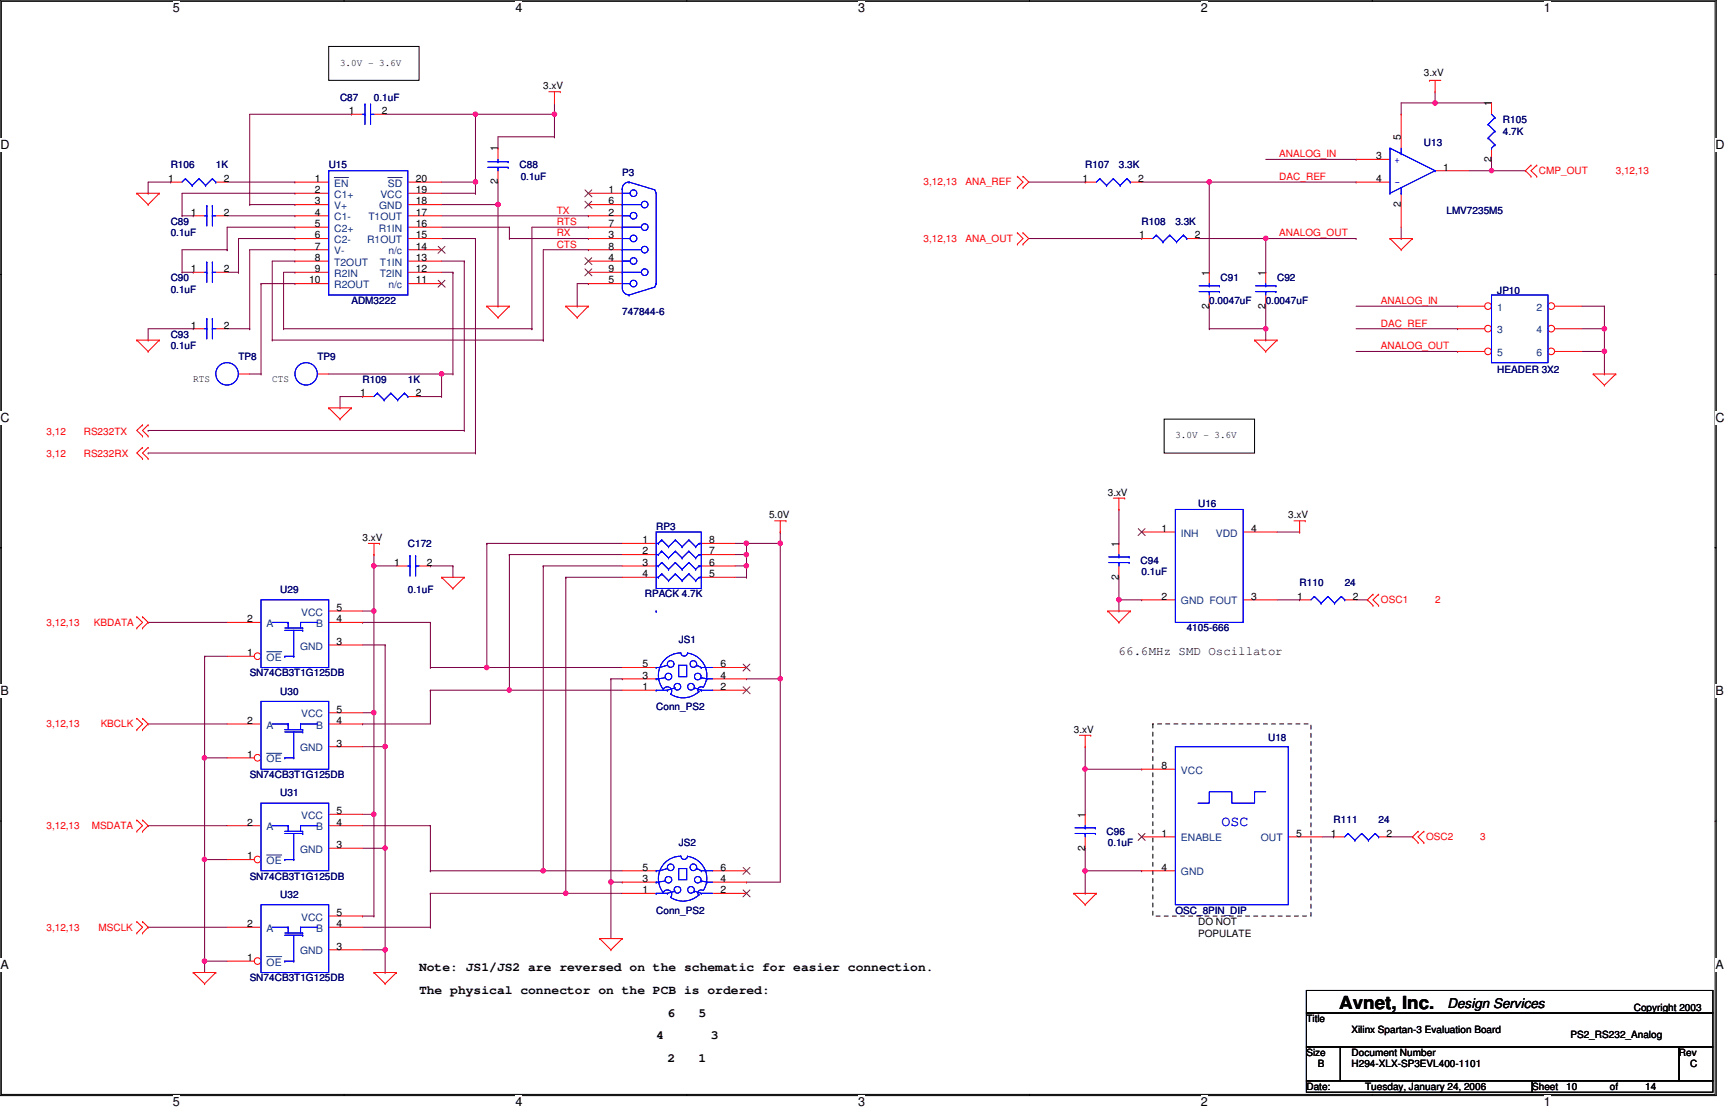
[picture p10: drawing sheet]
<svg xmlns="http://www.w3.org/2000/svg" width="432mm" height="279mm" viewBox="0 0 432 279" stroke-linecap="round" stroke-linejoin="round" font-family="sans-serif">
<defs><g id="words">
<text font-size="4.5" x="334.4" y="252.1">Avnet, Inc.</text>
<text font-size="3.6" fill="#00f" x="305.1" y="206.2">OSC</text>
<text font-size="3.3" x="361.5" y="251.7">Design Services</text>
<g font-size="3.1">
<text x="43.1" y="3">5</text>
<text x="128.7" y="3">4</text>
<text x="214.3" y="3">3</text>
<text x="299.9" y="3">2</text>
<text x="385.5" y="3">1</text>
<text x=".1" y="37.2">D</text>
<text x="428.4" y="37.2">D</text>
<text x=".1" y="105.4">C</text>
<text x="428.4" y="105.4">C</text>
<text x="279.4" y="163.5">66.6MHz SMD Oscillator</text>
<text x=".1" y="173.7">B</text>
<text x="428.4" y="173.7">B</text>
<text x=".1" y="241.9">A</text>
<text x="104.6" y="242.6">Note: JS1/JS2 are reversed on the schematic for easier connection.</text>
<text x="428.4" y="241.9">A</text>
<text x="104.6" y="248.2">The physical connector on the PCB is ordered:</text>
<text x="166.7" y="253.8">6</text>
<text x="174.5" y="253.8">5</text>
<text x="163.9" y="259.5">4</text>
<text x="177.5" y="259.5">3</text>
<text x="166.7" y="265.1">2</text>
<text x="174.5" y="265.1">1</text>
<text x="43.1" y="276.2">5</text>
<text x="128.7" y="276.2">4</text>
<text x="214.3" y="276.2">3</text>
<text x="299.9" y="276.2">2</text>
<text x="385.5" y="276.2">1</text>
</g>
<g font-size="2.5">
<text x="84.9" y="16.4">3.0V - 3.6V</text>
<text x="135.7" y="22.3">3.xV</text>
<text x="355.6" y="18.9">3.xV</text>
<text x="87.1" y="28.5">1</text>
<text x="95.4" y="28.5">2</text>
<text x="372.4" y="26.5" transform="rotate(-90 372.4 26.5)">1</text>
<text x="349.9" y="35" transform="rotate(-90 349.9 35)">5</text>
<text x="124.3" y="37.8" transform="rotate(-90 124.3 37.8)">1</text>
<text x="343.7" y="39.8">3</text>
<text x="372.4" y="40.4" transform="rotate(-90 372.4 40.4)">2</text>
<text x="42" y="45.4">1</text>
<text x="55.9" y="45.4">2</text>
<text x="78.7" y="45.4">1</text>
<text x="103.8" y="45.4">20</text>
<text x="124.3" y="46.1" transform="rotate(-90 124.3 46.1)">2</text>
<text x="270.4" y="45.4">1</text>
<text x="284.3" y="45.4">2</text>
<text x="343.7" y="45.4">4</text>
<text x="360.4" y="42.6">1</text>
<text x="47.7" y="53.8">1</text>
<text x="55.9" y="53.8">2</text>
<text x="78.7" y="48.2">2</text>
<text x="78.7" y="51.1">3</text>
<text x="78.7" y="53.8">4</text>
<text x="103.8" y="48.2">19</text>
<text x="103.8" y="51.1">18</text>
<text x="103.8" y="53.8">17</text>
<text x="152" y="53.8">2</text>
<text x="152" y="51.1">6</text>
<text x="152" y="48.2">1</text>
<text x="349.9" y="51.7" transform="rotate(-90 349.9 51.7)">2</text>
<text x="78.7" y="56.7">5</text>
<text x="78.7" y="59.5">6</text>
<text x="103.8" y="56.7">16</text>
<text x="103.8" y="59.5">15</text>
<text x="152" y="59.5">3</text>
<text x="152" y="56.7">7</text>
<text x="284.5" y="59.5">1</text>
<text x="298.4" y="59.5">2</text>
<text x="78.7" y="62.3">7</text>
<text x="78.7" y="65.2">8</text>
<text x="103.8" y="62.3">14</text>
<text x="103.8" y="65.2">13</text>
<text x="152" y="65.2">4</text>
<text x="152" y="62.3">8</text>
<text x="47.7" y="67.9">1</text>
<text x="55.9" y="67.9">2</text>
<text x="77.2" y="70.8">10</text>
<text x="78.7" y="67.9">9</text>
<text x="103.8" y="67.9">12</text>
<text x="103.8" y="70.8">11</text>
<text x="152" y="70.8">5</text>
<text x="152" y="67.9">9</text>
<text x="302" y="68.8" transform="rotate(-90 302 68.8)">1</text>
<text x="316.1" y="68.8" transform="rotate(-90 316.1 68.8)">1</text>
<text x="302" y="77.1" transform="rotate(-90 302 77.1)">2</text>
<text x="316.1" y="77.1" transform="rotate(-90 316.1 77.1)">2</text>
<text x="47.7" y="82">1</text>
<text x="55.9" y="82">2</text>
<text x="48.3" y="95.4">RTS</text>
<text x="68" y="95.4">CTS</text>
<text x="90" y="99">1</text>
<text x="103.8" y="99">2</text>
<text x="293.5" y="109.5">3.0V - 3.6V</text>
<text x="276.6" y="123.8">3.xV</text>
<text x="192.1" y="129.5">5.0V</text>
<text x="321.7" y="129.5">3.xV</text>
<text x="90.6" y="135.1">3.xV</text>
<text x="160.4" y="135.6">1</text>
<text x="177.1" y="135.6">8</text>
<text x="279.4" y="136.5" transform="rotate(-90 279.4 136.5)">1</text>
<text x="290.1" y="132.8">1</text>
<text x="312.5" y="132.8">4</text>
<text x="98.4" y="141.3">1</text>
<text x="106.6" y="141.3">2</text>
<text x="160.4" y="138.4">2</text>
<text x="160.4" y="141.3">3</text>
<text x="177.1" y="138.4">7</text>
<text x="177.1" y="141.3">6</text>
<text x="160.4" y="144.1">4</text>
<text x="177.1" y="144.1">5</text>
<text x="279.4" y="144.7" transform="rotate(-90 279.4 144.7)">2</text>
<text x="290.1" y="149.7">2</text>
<text x="312.5" y="149.7">3</text>
<text x="324" y="149.7">1</text>
<text x="337.8" y="149.7">2</text>
<text x="61.8" y="155.4">2</text>
<text x="84.1" y="155.4">4</text>
<text x="84.1" y="152.5">5</text>
<text x="84.1" y="161">3</text>
<text x="61.8" y="163.8">1</text>
<text x="160.4" y="166.6">5</text>
<text x="180" y="166.6">6</text>
<text x="160.4" y="172.3">1</text>
<text x="160.4" y="169.5">3</text>
<text x="180" y="169.5">4</text>
<text x="180" y="172.3">2</text>
<text x="84.1" y="177.9">5</text>
<text x="61.8" y="180.7">2</text>
<text x="84.1" y="180.7">4</text>
<text x="268.2" y="183">3.xV</text>
<text x="61.8" y="189.2">1</text>
<text x="84.1" y="186.4">3</text>
<text x="290.1" y="192">8</text>
<text x="84.1" y="203.3">5</text>
<text x="61.8" y="206.1">2</text>
<text x="84.1" y="206.1">4</text>
<text x="271" y="204.2" transform="rotate(-90 271 204.2)">1</text>
<text x="290.1" y="208.9">1</text>
<text x="323.7" y="208.9">5</text>
<text x="332.4" y="208.9">1</text>
<text x="346.3" y="208.9">2</text>
<text x="61.8" y="214.6">1</text>
<text x="84.1" y="211.8">3</text>
<text x="271" y="212.4" transform="rotate(-90 271 212.4)">2</text>
<text x="160.4" y="220.2">3</text>
<text x="160.4" y="217.4">5</text>
<text x="180" y="217.4">6</text>
<text x="180" y="220.2">4</text>
<text x="290.1" y="217.4">4</text>
<text x="160.4" y="223">1</text>
<text x="180" y="223">2</text>
<text x="61.8" y="231.5">2</text>
<text x="84.1" y="231.5">4</text>
<text x="84.1" y="228.7">5</text>
<text x="299.2" y="231">DO NOT</text>
<text x="299.2" y="233.8">POPULATE</text>
<text x="61.8" y="239.9">1</text>
<text x="84.1" y="237.1">3</text>
<text x="326.3" y="255.2">Title</text>
<text x="408" y="252.4">Copyright 2003</text>
<text x="326.3" y="263.7">Size</text>
<text x="337.5" y="263.7">Document Number</text>
<text x="337.5" y="258">Xilinx Spartan-3 Evaluation Board</text>
<text x="392.2" y="259.2">PS2_RS232_Analog</text>
<text x="419.3" y="263.7">Rev</text>
<text x="329.1" y="266.5">B</text>
<text x="337.5" y="266.5">H294-XLX-SP3EVL400-1101</text>
<text x="422.1" y="266.5">C</text>
<text x="326.3" y="272.1">Date:</text>
<text x="340.9" y="272.1">Tuesday, January 24, 2006</text>
<text x="382.7" y="272.1">Sheet</text>
<text x="391.1" y="272.1">10</text>
<text x="402" y="272.1">of</text>
<text x="410.8" y="272.1">14</text>
</g>
<g font-size="2.5" fill="#000080">
<text x="84.9" y="25.1">C87</text>
<text x="93.4" y="25.1">0.1uF</text>
<text x="375.3" y="30.8">R105</text>
<text x="375.3" y="33.6">4.7K</text>
<text x="355.6" y="36.4">U13</text>
<text x="42.6" y="42">R106</text>
<text x="53.9" y="42">1K</text>
<text x="82.1" y="42">U15</text>
<text x="129.8" y="42">C88</text>
<text x="130" y="44.9">0.1uF</text>
<text x="155.4" y="44">P3</text>
<text x="271" y="42">R107</text>
<text x="279.4" y="42">3.3K</text>
<text x="361.2" y="53.3">LMV7235M5</text>
<text x="42.6" y="56.1">C89</text>
<text x="42.6" y="59">0.1uF</text>
<text x="285.1" y="56.1">R108</text>
<text x="293.5" y="56.1">3.3K</text>
<text x="42.6" y="70.2">C90</text>
<text x="304.8" y="70.2">C91</text>
<text x="318.9" y="70.2">C92</text>
<text x="42.6" y="73.1">0.1uF</text>
<text x="87.8" y="75.9">ADM3222</text>
<text x="302" y="75.9">0.0047uF</text>
<text x="316.1" y="75.9">0.0047uF</text>
<text x="373.9" y="73.4">JP10</text>
<text x="155.4" y="78.7">747844-6</text>
<text x="42.6" y="84.3">C93</text>
<text x="42.6" y="87.2">0.1uF</text>
<text x="59.6" y="90">TP8</text>
<text x="79.3" y="90">TP9</text>
<text x="90.6" y="95.6">R109</text>
<text x="101.9" y="95.6">1K</text>
<text x="373.9" y="93.1">HEADER 3X2</text>
<text x="299.2" y="126.6">U16</text>
<text x="101.9" y="136.5">C172</text>
<text x="163.9" y="132.3">RP3</text>
<text x="284.8" y="140.7">C94</text>
<text x="285.1" y="143.6">0.1uF</text>
<text x="70" y="148.1">U29</text>
<text x="101.9" y="148.1">0.1uF</text>
<text x="161" y="149.2">RPACK 4.7K</text>
<text x="324.6" y="146.4">R110</text>
<text x="335.8" y="146.4">24</text>
<text x="169.5" y="160.5">JS1</text>
<text x="296.4" y="157.6">4105-666</text>
<text x="62.4" y="168.9">SN74CB3T1G125DB</text>
<text x="70" y="173.4">U30</text>
<text x="163.9" y="177.4">Conn_PS2</text>
<text x="316.7" y="185">U18</text>
<text x="62.4" y="194.3">SN74CB3T1G125DB</text>
<text x="70" y="198.8">U31</text>
<text x="276.4" y="208.4">C96</text>
<text x="333" y="205.6">R111</text>
<text x="344.3" y="205.6">24</text>
<text x="169.5" y="211.2">JS2</text>
<text x="276.6" y="211.2">0.1uF</text>
<text x="62.4" y="219.7">SN74CB3T1G125DB</text>
<text x="70" y="224.2">U32</text>
<text x="163.9" y="228.1">Conn_PS2</text>
<text x="293.5" y="228.1">OSC_8PIN_DIP</text>
<text x="62.4" y="245.1">SN74CB3T1G125DB</text>
</g>
<g font-size="2.5" fill="#f00">
<text x="319.5" y="39.2">ANALOG_IN</text>
<text x="230.7" y="46.3">3,12,13</text>
<text x="241.1" y="46.3">ANA_REF</text>
<text x="319.5" y="44.9">DAC_REF</text>
<text x="384.3" y="43.5">CMP_OUT</text>
<text x="403.5" y="43.5">3,12,13</text>
<text x="139" y="53.3">TX</text>
<text x="139" y="59">RX</text>
<text x="139" y="56.2">RTS</text>
<text x="319.5" y="59">ANALOG_OUT</text>
<text x="139" y="61.8">CTS</text>
<text x="230.7" y="60.4">3,12,13</text>
<text x="241.1" y="60.4">ANA_OUT</text>
<text x="344.8" y="75.9">ANALOG_IN</text>
<text x="344.8" y="81.5">DAC_REF</text>
<text x="344.8" y="87.2">ANALOG_OUT</text>
<text x="11.6" y="108.6">3,12</text>
<text x="20.9" y="108.6">RS232TX</text>
<text x="11.6" y="114.2">3,12</text>
<text x="20.9" y="114.2">RS232RX</text>
<text x="344.9" y="150.6">OSC1</text>
<text x="358.4" y="150.6">2</text>
<text x="11.6" y="156.3">3,12,13</text>
<text x="23.5" y="156.3">KBDATA</text>
<text x="11.6" y="181.6">3,12,13</text>
<text x="25.1" y="181.6">KBCLK</text>
<text x="11.6" y="207">3,12,13</text>
<text x="22.9" y="207">MSDATA</text>
<text x="356.2" y="209.8">OSC2</text>
<text x="369.7" y="209.8">3</text>
<text x="11.6" y="232.4">3,12,13</text>
<text x="24.6" y="232.4">MSCLK</text>
</g>
<g font-size="2.5" fill="#00f">
<text x="348.2" y="40.7">+</text>
<text x="348.2" y="46.3">-</text>
</g>
<g font-size="2.5" fill="#004080">
<text x="83.5" y="46.6">EN</text>
<text x="96.9" y="46.6">SD</text>
<text x="83.5" y="49.4">C1+</text>
<text x="83.5" y="52.2">V+</text>
<text x="94.7" y="52.2">GND</text>
<text x="95" y="49.4">VCC</text>
<text x="83.5" y="55">C1-</text>
<text x="83.5" y="57.9">C2+</text>
<text x="92" y="55">T1OUT</text>
<text x="94.6" y="57.9">R1IN</text>
<text x="83.5" y="60.7">C2-</text>
<text x="83.5" y="63.5">V-</text>
<text x="91.7" y="60.7">R1OUT</text>
<text x="97" y="63.5">n/c</text>
<text x="83.5" y="66.3">T2OUT</text>
<text x="83.5" y="69.1">R2IN</text>
<text x="83.5" y="72">R2OUT</text>
<text x="94.9" y="66.3">T1IN</text>
<text x="94.9" y="69.1">T2IN</text>
<text x="97" y="72">n/c</text>
<text x="373.9" y="77.6">1</text>
<text x="383.8" y="77.6">2</text>
<text x="373.9" y="83.2">3</text>
<text x="383.8" y="83.2">4</text>
<text x="373.9" y="88.9">5</text>
<text x="383.8" y="88.9">6</text>
<text x="294.9" y="134">INH</text>
<text x="303.6" y="134">VDD</text>
<text x="75.2" y="153.7">VCC</text>
<text x="294.9" y="150.9">GND FOUT</text>
<text x="66.6" y="156.5">A</text>
<text x="79" y="156.5">B</text>
<text x="66.6" y="165">OE</text>
<text x="74.9" y="162.2">GND</text>
<text x="75.2" y="179.1">VCC</text>
<text x="66.6" y="181.9">A</text>
<text x="79" y="181.9">B</text>
<text x="66.6" y="190.4">OE</text>
<text x="74.9" y="187.6">GND</text>
<text x="294.9" y="193.2">VCC</text>
<text x="66.6" y="207.3">A</text>
<text x="75.2" y="204.5">VCC</text>
<text x="79" y="207.3">B</text>
<text x="66.6" y="215.8">OE</text>
<text x="74.9" y="212.9">GND</text>
<text x="294.9" y="210.1">ENABLE</text>
<text x="314.9" y="210.1">OUT</text>
<text x="294.9" y="218.6">GND</text>
<text x="66.6" y="232.7">A</text>
<text x="75.2" y="229.9">VCC</text>
<text x="79" y="232.7">B</text>
<text x="74.9" y="238.3">GND</text>
<text x="66.6" y="241.1">OE</text>
</g>
</g></defs>
<path d="M0 0h428.6v273.6h-428.6zM.3 .3h428v273h-428z" fill="none" stroke="#000" stroke-width=".25"/>
<g fill="#fff">
<path d="M43.1 .2h1.8v3.5h-1.8z"/>
<path d="M43.1 273.4h1.8v3.5h-1.8z"/>
</g>
<path d="M85.9 0v.3M85.9 273.3v.3" fill="none" stroke="#000" stroke-width=".25"/>
<g fill="#fff">
<path d="M128.7 .2h1.8v3.5h-1.8z"/>
<path d="M128.7 273.4h1.8v3.5h-1.8z"/>
</g>
<path d="M171.5 0v.3M171.5 273.3v.3" fill="none" stroke="#000" stroke-width=".25"/>
<g fill="#fff">
<path d="M214.3 .2h1.8v3.5h-1.8z"/>
<path d="M214.3 273.4h1.8v3.5h-1.8z"/>
</g>
<path d="M257.1 0v.3M257.1 273.3v.3" fill="none" stroke="#000" stroke-width=".25"/>
<g fill="#fff">
<path d="M299.9 .2h1.8v3.5h-1.8z"/>
<path d="M299.9 273.4h1.8v3.5h-1.8z"/>
</g>
<path d="M342.7 0v.3M342.7 273.3v.3" fill="none" stroke="#000" stroke-width=".25"/>
<g fill="#fff">
<path d="M385.5 .2h1.8v3.5h-1.8z"/>
<path d="M385.5 273.4h1.8v3.5h-1.8z"/>
<path d="M.1 34.4h2.3v3.5h-2.3z"/>
<path d="M428.4 34.4h2.3v3.5h-2.3z"/>
<path d="M.1 102.6h2.3v3.5h-2.3z"/>
<path d="M428.4 102.6h2.3v3.5h-2.3z"/>
</g>
<path d="M0 68.5h.3M428.3 68.5h.3" fill="none" stroke="#000" stroke-width=".25"/>
<g fill="#fff">
<path d="M.1 170.9h2.1v3.4h-2.1z"/>
<path d="M428.4 170.9h2.1v3.4h-2.1z"/>
</g>
<path d="M0 136.8h.3M.2 136.7l.1 .1zM428.3 136.8l.2-.1zM428.3 136.8h.3" fill="none" stroke="#000" stroke-width=".25"/>
<path d="M.2 136.7l.1 .1zM428.3 136.8l.2-.1z" fill="#000"/>
<g fill="#fff">
<path d="M.1 239.1h2.1v3.5h-2.1z"/>
<path d="M428.4 239.1h2.1v3.5h-2.1z"/>
</g>
<path d="M0 205h.3M428.3 205h.3" fill="none" stroke="#000" stroke-width=".25"/>
<path d="M256.9 45.5h14.1M256.9 59.6h28.2M271 45.5h.1M285.1 59.6h.1M299.2 59.6h39.5M302 45.5v22.5M316.1 59.6h.1M338.7 59.6h.1M302 68h.1M302 76.5v5.6M302 82.1h.1" fill="none" stroke="#800040" stroke-width=".25"/>
<circle cx="316.1" cy="59.5" r=".56" fill="#f0f"/>
<circle cx="316.1" cy="59.5" r=".56" fill="none" stroke="#f0f" stroke-width=".25"/>
<path d="M285.1 45.5h53.6M302 45.5h.1M316.1 59.6v8.4M338.7 45.5h.1M316.1 68h.1" fill="none" stroke="#800040" stroke-width=".25"/>
<circle cx="302" cy="45.4" r=".56" fill="#f0f"/>
<circle cx="302" cy="45.4" r=".56" fill="none" stroke="#f0f" stroke-width=".25"/>
<path d="M338.7 76.5h25.3M364 76.5h.1M395.1 76.5h5.6M400.7 76.5h.1M400.7 76.5v5.6M338.7 82.1h25.3M338.7 87.8h25.3M364 82.1h.1M364 87.8h.1M400.7 82.1h.1" fill="none" stroke="#800040" stroke-width=".25"/>
<circle cx="400.7" cy="82.1" r=".56" fill="#f0f"/>
<circle cx="400.7" cy="82.1" r=".56" fill="none" stroke="#f0f" stroke-width=".25"/>
<path d="M395.1 87.8h5.6M395.1 82.1h5.6M400.7 87.8h.1M400.7 82.1h.1M400.7 82.1v5.7" fill="none" stroke="#800040" stroke-width=".25"/>
<circle cx="400.7" cy="87.7" r=".56" fill="#f0f"/>
<circle cx="400.7" cy="87.7" r=".56" fill="none" stroke="#f0f" stroke-width=".25"/>
<path d="M316.1 39.8h22.6M338.7 39.8h.1M372.5 39.8v2.8M349.9 59.6h.1M349.9 56.7v2.9M372.5 42.6h.1" fill="none" stroke="#800040" stroke-width=".25"/>
<circle cx="372.5" cy="42.6" r=".55" fill="#f0f"/>
<circle cx="372.5" cy="42.6" r=".55" fill="none" stroke="#f0f" stroke-width=".25"/>
<path d="M349.9 28.5h.1M358.4 25.7h.1M358.4 22.9v2.8M358.4 25.7h-8.5v2.8" fill="none" stroke="#800040" stroke-width=".25"/>
<circle cx="358.4" cy="25.7" r=".56" fill="#f0f"/>
<circle cx="358.4" cy="25.7" r=".56" fill="none" stroke="#f0f" stroke-width=".25"/>
<g fill="none" stroke="#800040" stroke-width=".25">
<path d="M124.4 37h.1M138.5 34.2h.1M138.5 28.5h.1M138.5 34.2h-14.1v2.8M138.5 25.7v8.5M358.4 25.7h14.1M372.5 25.7h.1M45.5 48.3h28.2M56.7 56.7v5.7M59.6 59.6h14.1M73.7 59.6h.1M73.7 48.3h.1"/>
<path d="M110.3 59.6h8.4M110.3 53.9h36.6M110.3 56.7h16.9M110.3 45.5h8.4M118.7 59.6h.1M118.7 48.3h.1M118.7 45.5h.1M118.7 45.5v2.8M127.2 56.7h.1M127.2 59.6h19.7M146.9 53.9h.1M146.9 59.6h.1"/>
<path d="M366.9 42.6h14.1M372.5 42.6h.1M381 42.6h.1M45.5 68h.1M45.5 62.4v5.6M56.7 62.4h.1M65.2 70.8h.1M65.2 70.8v22.6M65.2 70.8h8.5M70.8 68v14.1M73.7 70.8h.1M62.4 93.4h2.8"/>
<path d="M65.2 93.4h.1M70.8 82.1h.1M70.8 82.1h62M132.8 82.1h.1M400.7 93.4h.1M400.7 87.8v5.6"/>
</g>
<circle cx="118.7" cy="45.4" r=".56" fill="#f0f"/>
<circle cx="118.7" cy="45.4" r=".56" fill="none" stroke="#f0f" stroke-width=".25"/>
<g fill="none" stroke="#800040" stroke-width=".25">
<path d="M87.8 28.5h.1M87.8 28.5h-25.4v22.6M118.7 28.5h19.8M138.5 28.5h.1M45.5 53.9h2.8M48.3 53.9h.1M56.7 53.9h17M62.4 51.1h.1M73.7 53.9h.1M110.3 48.3h8.4M118.7 48.3h.1M118.7 59.6v53.5"/>
<path d="M124.4 51.1v25.4M132.8 56.7v25.4M45.5 62.4h11.2M56.7 62.4h.1M56.7 68h2.9M59.6 68h.1M68 65.2v19.7M110.3 68h2.8M113.1 68h.1M124.4 76.5h.1M135.7 62.4h11.2M146.9 62.4h.1"/>
<path d="M37 82.1h11.3M48.3 82.1h.1M56.7 82.1h5.7M62.4 82.1h.1M68 84.9h.1M68 84.9h67.7M132.8 82.1h.1M135.7 84.9h.1M37 107.5h.1M37 107.5h79M118.7 113.1h.1"/>
</g>
<circle cx="138.5" cy="28.5" r=".55" fill="#f0f"/>
<circle cx="138.5" cy="28.5" r=".55" fill="none" stroke="#f0f" stroke-width=".25"/>
<path d="M96.2 28.5h22.5M118.7 28.5h.1M45.5 53.9h.1M45.5 48.3v5.6M62.4 62.4v19.7M135.7 62.4v22.5M62.4 82.1h.1M135.7 84.9h.1" fill="none" stroke="#800040" stroke-width=".25"/>
<circle cx="118.7" cy="28.5" r=".55" fill="#f0f"/>
<circle cx="118.7" cy="28.5" r=".55" fill="none" stroke="#f0f" stroke-width=".25"/>
<path d="M62.4 51.1h11.3M73.7 51.1h.1M68 65.2h5.7M70.8 68h2.9M73.7 65.2h.1M73.7 68h.1M82.1 93.4h28.2M110.3 93.4h.1M37 113.1h.1M37 113.1h81.7" fill="none" stroke="#800040" stroke-width=".25"/>
<circle cx="110.3" cy="93.3" r=".56" fill="#f0f"/>
<circle cx="110.3" cy="93.3" r=".56" fill="none" stroke="#f0f" stroke-width=".25"/>
<g fill="none" stroke="#800040" stroke-width=".25">
<path d="M118.7 28.5v17M37 45.5h5.6M42.6 45.5h.1M56.7 56.7h17M56.7 45.5h17M59.6 59.6v8.4M73.7 56.7h.1M73.7 45.5h.1M118.7 45.5h.1M127.2 59.6h.1M127.2 56.7v2.9M132.8 56.7h14.1"/>
<path d="M146.9 56.7h.1M45.5 68h2.8M48.3 68h.1M59.6 68h.1M62.4 62.4h11.3M73.7 62.4h.1M110.3 65.2h5.7M113.1 68h.1M113.1 68v25.4M116 65.2h.1M116 65.2v42.3M144.1 70.8h2.8"/>
<path d="M146.9 70.8h.1M116 107.5h.1M318.9 132.8h5.7M324.6 132.8h.1M279.4 152.6h.1M279.4 149.8v2.8M338.7 149.8h2.8M341.5 149.8h.1M285.1 192.1h.1M285.1 192.1h-14.1v11.2M271 203.3h.1M271 217.4h.1"/>
<path d="M271 211.8v5.6M347.1 209h5.7M352.8 209h.1"/>
</g>
<circle cx="271" cy="192" r=".56" fill="#f0f"/>
<circle cx="271" cy="192" r=".56" fill="none" stroke="#f0f" stroke-width=".25"/>
<g fill="none" stroke="#800040" stroke-width=".25">
<path d="M279.4 135.7h.1M279.4 127.2v8.5M318.9 149.8h5.7M324.6 149.8h.1M121.6 166.7h.1M121.6 166.7h33.8M152.6 169.5h2.8M155.4 169.5h.1M194.9 169.5h.1M194.9 169.5v50.8M271 192.1h.1M271 186.4v5.7"/>
<path d="M330.2 209h2.8M333 209h.1M51.1 240h.1M51.1 240v2.8M141.3 223.1h.1M141.3 223.1h14.1"/>
</g>
<circle cx="194.9" cy="169.5" r=".55" fill="#f0f"/>
<circle cx="194.9" cy="169.5" r=".55" fill="none" stroke="#f0f" stroke-width=".25"/>
<path d="M51.1 189.2h.1M51.1 189.2h5.6M152.6 220.3h.1M152.6 220.3v14.1" fill="none" stroke="#800040" stroke-width=".25"/>
<circle cx="152.6" cy="220.2" r=".56" fill="#f0f"/>
<circle cx="152.6" cy="220.2" r=".56" fill="none" stroke="#f0f" stroke-width=".25"/>
<path d="M127.2 172.3h.1M127.2 172.3h28.2M186.4 169.5h.1M186.4 169.5h8.5M51.1 240h.1M51.1 240h5.6M152.6 220.3h2.8M155.4 220.3h.1M186.4 220.3h.1M186.4 220.3h8.5" fill="none" stroke="#800040" stroke-width=".25"/>
<circle cx="51.1" cy="240" r=".55" fill="#f0f"/>
<circle cx="51.1" cy="240" r=".55" fill="none" stroke="#f0f" stroke-width=".25"/>
<g fill="none" stroke="#800040" stroke-width=".25">
<path d="M37 48.3h.1M37 45.5v2.8M37 84.9h.1M37 82.1v2.8M316.1 84.9h.1M316.1 82.1v2.8M37 155.4h.1M37 155.4h19.7M279.4 149.8h5.7M285.1 149.8h.1M51.1 163.9h.1M51.1 163.9v25.3"/>
<path d="M51.1 163.9h5.6M37 180.8h.1M37 180.8h19.7M51.1 214.6h.1M51.1 214.6h5.6M135.7 217.4h.1M135.7 217.4h19.7M271 217.4v5.7M271 223.1h.1"/>
</g>
<circle cx="279.4" cy="149.7" r=".56" fill="#f0f"/>
<circle cx="279.4" cy="149.7" r=".56" fill="none" stroke="#f0f" stroke-width=".25"/>
<path d="M110.3 51.1h14.1M124.4 51.1h.1" fill="none" stroke="#800040" stroke-width=".25"/>
<circle cx="124.4" cy="51" r=".56" fill="#f0f"/>
<circle cx="124.4" cy="51" r=".56" fill="none" stroke="#f0f" stroke-width=".25"/>
<path d="M144.1 76.5h.1M144.1 70.8v5.7M279.4 149.8h.1M279.4 144.1v5.7M271 217.4h14.1M285.1 217.4h.1" fill="none" stroke="#800040" stroke-width=".25"/>
<circle cx="271" cy="217.4" r=".56" fill="#f0f"/>
<circle cx="271" cy="217.4" r=".56" fill="none" stroke="#f0f" stroke-width=".25"/>
<path d="M124.4 51.1h.1M124.4 45.5v5.6M302 82.1h14.1M316.1 82.1h.1" fill="none" stroke="#800040" stroke-width=".25"/>
<circle cx="316.1" cy="82.1" r=".56" fill="#f0f"/>
<circle cx="316.1" cy="82.1" r=".56" fill="none" stroke="#f0f" stroke-width=".25"/>
<g fill="none" stroke="#800040" stroke-width=".25">
<path d="M316.1 76.5v5.6M90.6 99h.1M90.6 99h-5.7v2.9M104.6 99h5.7M110.3 99h.1M110.3 93.4h.1M110.3 93.4v5.6M110.3 93.4h2.8M113.1 93.4h.1M316.1 82.1h.1M84.9 101.9h.1M90.6 155.4h.1"/>
<path d="M90.6 155.4h16.9M107.5 155.4h.1M107.5 155.4v11.3M51.1 189.2h.1M51.1 189.2v25.4"/>
</g>
<circle cx="51" cy="189.2" r=".56" fill="#f0f"/>
<circle cx="51" cy="189.2" r=".56" fill="none" stroke="#f0f" stroke-width=".25"/>
<path d="M37 206.2h.1M37 206.2h19.7M51.1 214.6h.1M51.1 214.6v25.4M37 231.5h.1M37 231.5h19.7" fill="none" stroke="#800040" stroke-width=".25"/>
<circle cx="51" cy="214.6" r=".56" fill="#f0f"/>
<circle cx="51" cy="214.6" r=".56" fill="none" stroke="#f0f" stroke-width=".25"/>
<path d="M194.9 135.7h.1M194.9 135.7v33.8M107.5 172.3h.1M107.5 172.3v8.5h-16.9M152.6 169.5h.1M152.6 169.5v50.8M90.6 180.8h.1" fill="none" stroke="#800040" stroke-width=".25"/>
<circle cx="194.9" cy="135.6" r=".56" fill="#f0f"/>
<circle cx="194.9" cy="135.6" r=".56" fill="none" stroke="#f0f" stroke-width=".25"/>
<path d="M183.6 135.7h2.8M186.4 135.7h.1M183.6 144.1h2.8M186.4 144.1h.1M186.4 141.3h.1M186.4 141.3v2.8" fill="none" stroke="#800040" stroke-width=".25"/>
<circle cx="186.4" cy="141.3" r=".55" fill="#f0f"/>
<circle cx="186.4" cy="141.3" r=".55" fill="none" stroke="#f0f" stroke-width=".25"/>
<path d="M186.4 135.7h.1M186.4 135.7h8.5" fill="none" stroke="#800040" stroke-width=".25"/>
<circle cx="186.4" cy="135.6" r=".56" fill="#f0f"/>
<circle cx="186.4" cy="135.6" r=".56" fill="none" stroke="#f0f" stroke-width=".25"/>
<path d="M183.6 138.5h2.8M186.4 138.5h.1M186.4 138.5v2.8" fill="none" stroke="#800040" stroke-width=".25"/>
<circle cx="186.4" cy="138.5" r=".56" fill="#f0f"/>
<circle cx="186.4" cy="138.5" r=".56" fill="none" stroke="#f0f" stroke-width=".25"/>
<path d="M186.4 135.7h.1M186.4 135.7v2.8M194.9 132.8h.1M194.9 132.8v2.9M183.6 141.3h2.8M186.4 141.3h.1M90.6 161h5.6M96.2 161h.1M96.2 161v25.4M96.2 186.4h.1" fill="none" stroke="#800040" stroke-width=".25"/>
<circle cx="96.2" cy="186.4" r=".56" fill="#f0f"/>
<circle cx="96.2" cy="186.4" r=".56" fill="none" stroke="#f0f" stroke-width=".25"/>
<path d="M93.4 152.6h.1M93.4 152.6v25.4M90.6 178h2.8M93.4 178h.1M90.6 203.3h2.8M93.4 203.3h.1M93.4 203.3v25.4M90.6 228.7h.1M90.6 228.7h2.8M93.4 228.7h.1" fill="none" stroke="#800040" stroke-width=".25"/>
<circle cx="93.3" cy="177.9" r=".56" fill="#f0f"/>
<circle cx="93.3" cy="177.9" r=".56" fill="none" stroke="#f0f" stroke-width=".25"/>
<circle cx="93.3" cy="152.6" r=".56" fill="#f0f"/>
<circle cx="93.3" cy="152.6" r=".56" fill="none" stroke="#f0f" stroke-width=".25"/>
<g fill="none" stroke="#800040" stroke-width=".25">
<path d="M93.4 138.5h.1M93.4 138.5v2.8M121.6 135.7h.1M121.6 135.7h33.8M121.6 135.7v31M90.6 152.6h2.8M93.4 152.6h.1M90.6 206.2h16.9M107.5 206.2h.1M107.5 217.4h.1M107.5 206.2v11.2M90.6 231.5h16.9"/>
<path d="M107.5 231.5h.1M107.5 223.1h.1M107.5 223.1v8.4"/>
</g>
<circle cx="121.5" cy="166.7" r=".56" fill="#f0f"/>
<circle cx="121.5" cy="166.7" r=".56" fill="none" stroke="#f0f" stroke-width=".25"/>
<path d="M127.2 138.5h.1M127.2 138.5h28.2M127.2 138.5v33.8" fill="none" stroke="#800040" stroke-width=".25"/>
<circle cx="127.2" cy="172.3" r=".55" fill="#f0f"/>
<circle cx="127.2" cy="172.3" r=".55" fill="none" stroke="#f0f" stroke-width=".25"/>
<path d="M135.7 141.3h.1M135.7 141.3h19.7M135.7 141.3v76.1" fill="none" stroke="#800040" stroke-width=".25"/>
<circle cx="135.6" cy="217.4" r=".56" fill="#f0f"/>
<circle cx="135.6" cy="217.4" r=".56" fill="none" stroke="#f0f" stroke-width=".25"/>
<path d="M141.3 144.1h.1M141.3 144.1h14.1M141.3 144.1v79" fill="none" stroke="#800040" stroke-width=".25"/>
<circle cx="141.3" cy="223" r=".55" fill="#f0f"/>
<circle cx="141.3" cy="223" r=".55" fill="none" stroke="#f0f" stroke-width=".25"/>
<path d="M107.5 166.7h.1M107.5 172.3h.1M107.5 166.7h14.1M107.5 172.3h19.7M90.6 186.4h5.6M96.2 186.4h.1M96.2 186.4v25.4M96.2 211.8h.1M107.5 217.4h.1M107.5 217.4h28.2M107.5 223.1h.1M107.5 223.1h33.8" fill="none" stroke="#800040" stroke-width=".25"/>
<circle cx="96.2" cy="211.8" r=".55" fill="#f0f"/>
<circle cx="96.2" cy="211.8" r=".55" fill="none" stroke="#f0f" stroke-width=".25"/>
<path d="M90.6 211.8h5.6M96.2 211.8h.1M96.2 211.8v25.4M96.2 237.2h.1" fill="none" stroke="#800040" stroke-width=".25"/>
<circle cx="96.2" cy="237.1" r=".56" fill="#f0f"/>
<circle cx="96.2" cy="237.1" r=".56" fill="none" stroke="#f0f" stroke-width=".25"/>
<path d="M93.4 141.3h.1M93.4 141.3h5.6M93.4 141.3v11.3M90.6 237.2h5.6M96.2 237.2h.1M96.2 237.2v5.6M96.2 242.8h.1" fill="none" stroke="#800040" stroke-width=".25"/>
<circle cx="93.3" cy="141.3" r=".55" fill="#f0f"/>
<circle cx="93.3" cy="141.3" r=".55" fill="none" stroke="#f0f" stroke-width=".25"/>
<path d="M107.5 141.3h.1M107.5 141.3h5.6M113.1 141.3h.1M113.1 141.3v2.8M93.4 178v25.3M93.4 203.3h.1" fill="none" stroke="#800040" stroke-width=".25"/>
<circle cx="93.3" cy="203.3" r=".56" fill="#f0f"/>
<circle cx="93.3" cy="203.3" r=".56" fill="none" stroke="#f0f" stroke-width=".25"/>
<g fill="none" stroke="#f00" stroke-width=".25">
<path d="M87.8 28.5h2.8M93.4 28.5h2.8M137.1 22.9h2.8M138.5 25.7h.1M138.5 22.9v2.8M139.9 22.9h.1M357 20.1h.1M357 20.1h2.8M358.4 22.9h.1M358.4 20.1v2.8M34.2 48.3h.1M34.2 48.3h5.6"/>
<path d="M34.2 48.3l2.8 2.8M37 51.1h.1M39.8 48.3h.1M39.8 48.3l-2.8 2.8M254.1 58.1h.1M254.1 46.9h.1M254.1 44h.1M254.1 58.1l1.4 1.5-1.4 1.4M254.1 44l1.4 1.5-1.4 1.4M255.5 58.1h.1M255.5 44h.1M255.5 46.9h.1"/>
<path d="M255.5 58.1l1.4 1.5-1.4 1.4M255.5 44l1.4 1.5-1.4 1.4M347.1 59.6h.1M347.1 59.6h5.7M347.1 59.6l2.8 2.8M352.8 59.6h.1M352.8 59.6l-2.9 2.8M382.4 41.2h.1M382.4 44h.1M382.4 41.2l-1.4 1.4 1.4 1.4M383.8 44h.1M383.8 41.2h.1"/>
<path d="M383.8 41.2l-1.4 1.4 1.4 1.4M121.6 76.5h.1M121.6 76.5h5.6M121.6 76.5l2.8 2.8M124.4 79.3h.1M127.2 76.5h.1M127.2 76.5l-2.8 2.8M141.3 76.5h.1M141.3 76.5h5.6M141.3 76.5l2.8 2.8M144.1 79.3h.1M146.9 76.5h.1"/>
<path d="M146.9 76.5l-2.8 2.8M254.1 61h.1M255.5 61h.1M349.9 62.4h.1M34.2 84.9h.1M34.2 84.9h5.6M34.2 84.9l2.8 2.9M37 87.8h.1M39.8 84.9h.1M39.8 84.9l-2.8 2.9M48.3 82.1h2.8M53.9 82.1h2.8"/>
<path d="M90.6 99h2.8M101.9 99h2.7M313.3 84.9h.1M313.3 84.9h5.6M313.3 84.9l2.8 2.9M316.1 87.8h.1M318.9 84.9h.1M318.9 84.9l-2.8 2.9M397.9 93.4h.1M397.9 93.4h5.6M397.9 93.4l2.8 2.8M400.7 96.2h.1"/>
<path d="M403.5 93.4h.1M403.5 93.4l-2.8 2.8M35.6 111.7h.1M35.6 114.5h.1M35.6 106.1h.1M35.6 108.9h.1M35.6 111.7l-1.4 1.4 1.4 1.4M35.6 106.1l-1.4 1.4 1.4 1.4M37 111.7h.1M37 114.5h.1M37 106.1h.1M37 108.9h.1"/>
<path d="M37 111.7l-1.4 1.4 1.4 1.4M37 106.1l-1.4 1.4 1.4 1.4M82.1 101.9h.1M82.1 101.9h5.7M82.1 101.9l2.8 2.7M84.9 104.6h.1M87.8 101.9h.1M87.8 101.9l-2.9 2.7M92 135.7h2.8M93.4 138.5h.1M93.4 135.7v2.8M94.8 135.7h.1"/>
<path d="M193.5 130h2.8M194.9 132.8h.1M194.9 130v2.8M196.3 130h.1M278 124.4h2.9M279.4 127.2h.1M279.4 124.4v2.8M280.9 124.4h.1M323.2 130h2.8M324.6 132.8h.1M324.6 130v2.8M326 130h.1"/>
<path d="M34.2 156.8h.1M34.2 154h.1M34.2 154l1.4 1.4-1.4 1.4M35.6 154h.1M35.6 156.8h.1M35.6 154l1.4 1.4-1.4 1.4M110.3 144.1h.1M110.3 144.1h5.7M110.3 144.1l2.8 2.8M113.1 146.9h.1M116 144.1h.1M116 144.1l-2.9 2.8"/>
<path d="M276.6 152.6h.1M276.6 152.6h5.7M276.6 152.6l2.8 2.8M279.4 155.4h.1M282.3 152.6h.1M282.3 152.6l-2.9 2.8M342.9 151.2h.1M342.9 148.4h.1M342.9 148.4l-1.4 1.4 1.4 1.4M344.3 148.4h.1M344.3 151.2h.1M344.3 148.4l-1.4 1.4 1.4 1.4"/>
<path d="M34.2 179.4h.1M34.2 179.4l1.4 1.4-1.4 1.4M35.6 179.4h.1M35.6 179.4l1.4 1.4-1.4 1.4M34.2 182.2h.1M35.6 182.2h.1M269.6 183.6h2.8M271 186.4h.1M271 183.6v2.8M272.4 183.6h.1M285.1 192.1h8.4M34.2 207.6h.1"/>
<path d="M34.2 204.8h.1M34.2 204.8l1.4 1.4-1.4 1.4M35.6 204.8h.1M35.6 207.6h.1M35.6 204.8l1.4 1.4-1.4 1.4M56.7 206.2h8.5M82.1 206.2h8.5M155.4 217.4h8.5M178 217.4h8.4M271 203.3v2.9M271 209v2.8M285.1 209h8.4"/>
<path d="M285.1 217.4h8.4M321.7 209h8.5M354.2 207.6h.1M354.2 210.4h.1M354.2 207.6l-1.4 1.4 1.4 1.4M355.6 210.4h.1M355.6 207.6h.1M355.6 207.6l-1.4 1.4 1.4 1.4M34.2 233h.1M34.2 230.1h.1M34.2 230.1l1.4 1.4-1.4 1.5M35.6 230.1h.1"/>
<path d="M35.6 233h.1M35.6 230.1l1.4 1.4-1.4 1.5M149.8 234.4h.1M149.8 234.4h5.6M149.8 234.4l2.8 2.8M152.6 237.2h.1M155.4 234.4h.1M155.4 223.1h8.5M155.4 234.4l-2.8 2.8M155.4 220.3h8.5M178 223.1h8.4M178 220.3h8.4"/>
<path d="M268.2 223.1h.1M268.2 223.1h5.6M268.2 223.1l2.8 2.8M271 225.9h.1M273.8 223.1h.1M273.8 223.1l-2.8 2.8M48.3 242.8h.1M48.3 242.8h5.6M48.3 242.8l2.8 2.8M51.1 245.6h.1M53.9 242.8h.1M53.9 242.8l-2.8 2.8"/>
<path d="M93.4 242.8h.1M93.4 242.8h5.6M93.4 242.8l2.8 2.8M96.2 245.6h.1M99 242.8h.1M99 242.8l-2.8 2.8"/>
</g>
<path d="M82.1 11.6h22.5v8.5h-22.5zM290.7 104.6h22.6v8.5h-22.6zM326.3 247.3h101.5v5.6h-101.5zM326.3 252.9h101.5v8.5h-101.5zM326.3 261.4h8.4v8.5h-8.4zM326.3 269.9h56.4v2.8h-56.4zM334.7 261.4h84.6v8.5h-84.6zM382.7 269.9h45.1v2.8h-45.1zM419.3 261.4h8.5v8.5h-8.5z" fill="none" stroke="#000" stroke-width=".25"/>
<path d="M287.9 180.8h39.5v47.9h-39.5z" fill="none" stroke="#000" stroke-width=".25" stroke-dasharray="1 1 1 1 1 1 1 1"/>
<g fill="none" stroke="#00f" stroke-width=".25">
<path d="M90.6 28.5h.5M91.1 28.5h.1M91.1 26h.1M91.1 26v5.1M92.5 26h.1M92.5 28.5h.1M92.5 28.5h.9M92.5 26v5.1M51.6 79.5h.1M51.6 79.5v5.1M53 79.5h.1M53 79.5v5.1"/>
<path d="M51.1 82.1h.5M51.6 82.1h.1M53 82.1h.1M53 82.1h.9M94.2 98.2h.1M94.2 98.2l-.8 .8M94.2 98.2l1.7 1.7M95.9 99.9h.1M97.6 98.2h.1M97.6 98.2l-1.7 1.7M97.6 98.2l1.7 1.7M99.3 99.9h.1"/>
<path d="M101 98.2h.1M101 98.2l-1.7 1.7M101 98.2l.9 .8M101.9 99h.1M293.5 186.4h28.2v39.5h-28.2zM316.1 197.7h-2.8v2.8h-5.7v-2.8h-5.6v2.8h-2.8M163.9 217.4h.1M163.9 217.4h.8M164.7 217.4h.1M166.1 220l-1.7 .3M166.7 216.9l-2 .5M169.5 216.9h2v2.8h-2z"/>
<path d="M170 213.8a5.6 5.6 0 0 0-5 3.2 5.6 5.6 0 0 0 .7 5.9M170.1 213.7a.83 .83 0 0 0 .8 .9 .83 .83 0 0 0 .8-.9M171.7 213.8a5.6 5.6 0 0 1 3.9 8.5M174 216.9h.1M174 216.9l1.1 .5M175.1 217.4h.1M175.1 220h.1M175.1 217.4h2.9M175.1 220l1.5 .3M268.5 208.1h5.1M268.5 206.7h5.1M271 206.7h.1"/>
<path d="M271 208.1h.1M271 206.2v.5M271 208.1v.9M273.6 208.1h.1M273.6 206.7h.1M163.9 220.3h.1M163.9 223.1h.1M163.9 220.3h.5M163.9 223.1h2.8M164.4 220.3h.1M165.7 222.8a1.1 1.1 0 0 1 1.6-.4 1.1 1.1 0 0 1 .1 1.7M166.7 223.1h.1"/>
<path d="M168.7 222.5l-2 .6M173.4 222.5h.1M173.4 222.5l1.7 .6M174.6 223.4a5.8 5.8 0 0 1-7.1 .7M175.1 223.1h.1M175.1 223.1h2.9M175.6 222.3a.82 .82 0 0 0-1.1 .2 .82 .82 0 0 0 0 1.1M176.6 220.3h.1M176.6 220.3h1.4"/>
<circle cx="166.9" cy="219.7" r=".82"/>
<circle cx="167.5" cy="216.6" r=".83"/>
<circle cx="173.2" cy="216.6" r=".83"/>
<circle cx="174.3" cy="219.7" r=".82"/>
<circle cx="169.2" cy="222.2" r=".83"/>
<circle cx="172.6" cy="222.2" r=".83"/>
</g>
<path d="M185.6 216.6l1.7 1.7M187.3 216.6l-1.8 1.7M284.3 208.1l1.7 1.7M286 208.1l-1.8 1.7M185.6 222.2l1.7 1.7M187.3 222.2l-1.8 1.7" fill="none" stroke="#804000" stroke-width=".25"/>
<circle cx="64.3" cy="214.6" r=".83" fill="#fff"/>
<g fill="none" stroke="#f00" stroke-width=".25">
<path d="M42.6 45.5h2.9M48.3 53.9h2.8M53.9 45.5h2.8M53.9 53.9h2.8M302 68v2.8M302 73.7v2.8M79.3 93.4h2.8M324.6 149.8h2.8M335.8 149.8h2.9M56.7 214.6h6.8M82.1 211.8h8.5M82.1 203.3h8.5"/>
<circle cx="64.3" cy="214.6" r=".83"/>
</g>
<path d="M66.6 213.5h3.8" fill="none" stroke="#004080" stroke-width=".25"/>
<g fill="none" stroke="#00f" stroke-width=".25">
<path d="M46.3 44.6h.1M46.3 44.6l-.8 .9M46.3 44.6l1.7 1.7M48 46.3h.1M49.7 44.6h.1M49.7 44.6l-1.7 1.7M49.7 44.6l1.7 1.7M51.1 53.9h.5M51.4 46.3h.1M51.6 53.9h.1M51.6 51.4h.1M51.6 51.4v5"/>
<path d="M53 44.6h.1M53 51.4h.1M53 53.9h.1M53 44.6l-1.6 1.7M53 44.6l.9 .9M53 53.9h.9M53 51.4v5M53.9 45.5h.1M299.5 72.8h5M299.5 71.4h5M302 71.4h.1M302 72.8h.1"/>
<path d="M302 70.8v.6M302 72.8v.9M304.5 72.8h.1M304.5 71.4h.1M328.3 148.9h.1M328.3 148.9l-.9 .9M328.3 148.9l1.6 1.7M329.9 150.6h.1M331.6 148.9h.1M331.6 148.9l-1.7 1.7M331.6 148.9l1.7 1.7M333.3 150.6h.1"/>
<path d="M335 148.9h.1M335 148.9l-1.7 1.7M335 148.9l.8 .9M335.8 149.8h.1M65.2 200.5h16.9v16.9h-16.9zM68 206.2h4M71.1 214.6h.1M71.1 207.6h4.5M71.1 208.1h4.5M71.1 214.6h2.3M72 206.2h.1M72 206.2v1.4"/>
<path d="M73.4 214.6h.1M73.4 208.1v6.5M75.1 206.2h.1M75.1 206.2h4.2M75.1 206.2v1.4M75.6 207.6h.1M75.6 208.1h.1"/>
<circle cx="76.5" cy="93.3" r="2.8"/>
</g>
<circle cx="371.6" cy="76.4" r=".83" fill="#fff"/>
<g fill="none" stroke="#f00" stroke-width=".25">
<path d="M364 76.5h6.8"/>
<circle cx="371.6" cy="76.4" r=".83"/>
</g>
<circle cx="387.4" cy="76.4" r=".83" fill="#fff"/>
<g fill="none" stroke="#f00" stroke-width=".25">
<path d="M388.3 76.5h6.8"/>
<circle cx="387.4" cy="76.4" r=".83"/>
</g>
<circle cx="371.6" cy="82.1" r=".83" fill="#fff"/>
<g fill="none" stroke="#f00" stroke-width=".25">
<path d="M364 82.1h6.8"/>
<circle cx="371.6" cy="82.1" r=".83"/>
</g>
<circle cx="387.4" cy="82.1" r=".83" fill="#fff"/>
<g fill="none" stroke="#f00" stroke-width=".25">
<path d="M388.3 82.1h6.8"/>
<circle cx="387.4" cy="82.1" r=".83"/>
</g>
<circle cx="371.6" cy="87.7" r=".83" fill="#fff"/>
<g fill="none" stroke="#f00" stroke-width=".25">
<path d="M364 87.8h6.8"/>
<circle cx="371.6" cy="87.7" r=".83"/>
</g>
<circle cx="387.4" cy="87.7" r=".83" fill="#fff"/>
<g fill="none" stroke="#f00" stroke-width=".25">
<path d="M388.3 87.8h6.8M155.4 135.7h8.5M155.4 138.5h8.5M175.1 135.7h8.5M175.1 138.5h8.5M155.4 141.3h8.5M155.4 144.1h8.5M175.1 141.3h8.5M175.1 144.1h8.5M56.7 180.8h8.5M82.1 180.8h8.5"/>
<circle cx="387.4" cy="87.7" r=".83"/>
</g>
<g fill="none" stroke="#00f" stroke-width=".25">
<path d="M372.5 73.7h14.1v16.9h-14.1zM163.9 132.8h11.2v14.1h-11.2zM163.9 135.7h.5M163.9 138.5h.5M164.4 135.7h.1M164.4 138.5h.1M165.3 134.8h.1M165.3 137.6h.1M165.3 134.8l-.3 .3M165.3 137.6l-.9 .9M165.3 134.8l-.9 .9M165.3 134.8l1.7 1.7"/>
<path d="M165.3 137.6l1.7 1.7M167 136.5h.1M167 139.3h.1M168.7 134.8h.1M168.7 137.6h.1M168.7 134.8l-1.7 1.7M168.7 134.8l1.6 1.7M168.7 137.6l-1.7 1.7M168.7 137.6l1.6 1.7M170.3 136.5h.1M170.3 139.3h.1M172 134.8h.1"/>
<path d="M172 137.6h.1M172 134.8l-1.7 1.7M172 134.8l1.7 1.7M172 137.6l-1.7 1.7M172 137.6l1.7 1.7M173.7 136.5h.1M173.7 139.3h.1M174.6 135.7h.1M174.6 138.5h.1M174.6 135.7h.5M174.6 135.7l-.9 .8M174.6 138.5h.5"/>
<path d="M174.6 138.5l-.9 .8M175.1 135.7h.1M175.1 138.5h.1M163.9 152.6h.1M163.9 141.3h.5M163.9 144.1h.5M164.4 141.3h.1M164.4 144.1h.1M165.3 140.5h.1M165.3 143.3h.1M165.3 140.5l-.9 .8M165.3 143.3l-.3 .3"/>
<path d="M165.3 140.5l1.7 1.7M165.3 143.3l-.9 .8M165.3 143.3l1.7 1.7M167 142.2h.1M167 145h.1M168.7 140.5h.1M168.7 143.3h.1M168.7 140.5l-1.7 1.7M168.7 140.5l1.6 1.7M168.7 143.3l-1.7 1.7M168.7 143.3l1.6 1.7M170.3 142.2h.1"/>
<path d="M170.3 145h.1M172 140.5h.1M172 143.3h.1M172 140.5l-1.7 1.7M172 140.5l1.7 1.7M172 143.3l-1.7 1.7M172 143.3l1.7 1.7M173.7 142.2h.1M173.7 145h.1M174.6 141.3h.1M174.6 144.1h.1M174.6 141.3h.5"/>
<path d="M174.6 141.3l-.9 .9M174.6 144.1h.5M174.6 144.1l-.9 .9M175.1 141.3h.1M175.1 144.1h.1"/>
</g>
<circle cx="64.3" cy="189.2" r=".83" fill="#fff"/>
<g fill="none" stroke="#f00" stroke-width=".25">
<path d="M124.4 37v2.8M338.7 39.8h8.4M349.9 28.5v8.5M372.5 25.7v2.8M372.5 37v2.8M73.7 45.5h8.4M73.7 48.3h8.4M73.7 51.1h8.4M73.7 53.9h8.4M73.7 56.7h8.4M73.7 59.6h8.4M101.9 45.5h8.4"/>
<path d="M101.9 48.3h8.4M101.9 51.1h8.4M101.9 53.9h8.4M101.9 56.7h8.4M101.9 59.6h8.4M124.4 42.6v2.9M146.9 48.3h8.5M146.9 51.1h8.5M146.9 53.9h8.5M146.9 56.7h8.5M146.9 59.6h8.5M338.7 45.5h8.4"/>
<path d="M349.9 48.3v8.4M358.4 42.6h8.5M48.3 68h2.8M53.9 68h2.8M73.7 62.4h8.4M73.7 65.2h8.4M73.7 68h8.4M73.7 70.8h8.4M101.9 62.4h8.4M101.9 65.2h8.4M101.9 68h8.4M101.9 70.8h8.4"/>
<path d="M146.9 62.4h8.5M146.9 65.2h8.5M146.9 68h8.5M146.9 70.8h8.5M316.1 68v2.8M316.1 73.7v2.8M59.6 93.4h2.8M279.4 135.7v2.8M285.1 132.8h8.4M310.5 132.8h8.4M56.7 155.4h8.5M82.1 155.4h8.5"/>
<path d="M99 141.3h2.9M104.6 141.3h2.9M279.4 141.3v2.8M285.1 149.8h8.4M310.5 149.8h8.4M82.1 178h8.5M155.4 166.7h8.5M155.4 169.5h8.5M155.4 172.3h8.5M178 166.7h8.4M178 169.5h8.4M178 172.3h8.4"/>
<path d="M56.7 189.2h6.8M82.1 186.4h8.5M333 209h2.8M344.3 209h2.8"/>
<circle cx="64.3" cy="189.2" r=".83"/>
</g>
<path d="M83.5 44.3h3.6M96.9 44.3h3.6M66.6 188.1h3.8" fill="none" stroke="#004080" stroke-width=".25"/>
<g fill="none" stroke="#00f" stroke-width=".25">
<path d="M124.4 39.8v.6M347.1 37h.1M347.1 37l11.3 5.6M347.1 37v11.3M349.9 38.4h.1M349.9 37v1.4M371.6 31.1h.1M371.6 34.5h.1M371.6 31.1l1.7 1.7M371.6 34.5l1.7 1.7M372.5 37h.1M372.5 28.5l.8 .9"/>
<path d="M373.3 29.4h.1M373.3 32.8h.1M373.3 36.2h.1M373.3 29.4l-1.7 1.7M373.3 32.8l-1.7 1.7M373.3 36.2l-.8 .8M82.1 42.6h19.8v31.1h-19.8zM121.8 41.8h5.1M121.8 40.4h5.1M124.4 40.4h.1M124.4 41.8h.1M124.4 41.8v.8"/>
<path d="M126.9 41.8h.1M126.9 40.4h.1M155.4 56.7h.1M155.4 51.1h.1M155.4 47.2h.1M155.4 59.6h2M155.4 56.7h4.8M155.4 53.9h2M155.4 51.1h4.8M155.4 48.3h2M155.4 47.2v24.8M157.1 45.5a1.63 1.63 0 0 0-1.7 1.6"/>
<path d="M157.1 45.5h.1M157.1 45.5l6.5 1.9M157.4 59.6h.1M157.4 53.9h.1M157.4 48.3h.1M163.4 47.5l.4 .7M163.9 48.3v22.5M347.1 48.3h.1M349.9 48.3h.1M349.9 46.9v1.4M358.4 42.6h.1M358.4 42.6l-11.3 5.7"/>
<path d="M51.1 68h.5M51.6 68h.1M51.6 65.4h.1M51.6 65.4v5.1M53 65.4h.1M53 68h.1M53 68h.9M53 65.4v5.1M155.4 68h.1M155.4 62.4h.1M155.4 71.9a1.66 1.66 0 0 0 1.7 1.7M155.4 68h4.8"/>
<path d="M155.4 70.8h2M155.4 65.2h2M155.4 62.4h4.8M157.1 73.7h.1M157.4 70.8h.1M157.4 65.2h.1M163.6 71.7l-6.5 2M163.8 70.8l-.3 .8M163.9 70.8h.1M313.6 72.8h5M313.6 71.4h5M316.1 71.4h.1"/>
<path d="M316.1 72.8h.1M316.1 70.8v.6M316.1 72.8v.9M318.6 72.8h.1M318.6 71.4h.1M102.4 138.8h.1M102.4 138.8v5M103.8 138.8h.1M103.8 138.8v5M276.9 139.1h5.1M279.4 139.1h.1M279.4 138.5v.6"/>
<path d="M282 139.1h.1M293.5 127.2h17v28.2h-17zM101.9 141.3h.5M102.4 141.3h.1M103.8 141.3h.1M103.8 141.3h.8M276.9 140.5h5.1M279.4 140.5h.1M279.4 140.5v.8M282 140.5h.1M65.2 175.1h16.9v17h-16.9zM163.9 166.7h.1"/>
<path d="M163.9 169.5h.1M163.9 172.3h.1M163.9 166.7h.8M163.9 169.5h.5M163.9 172.3h2.8M164.4 169.5h.1M164.7 166.7h.1M165.7 172.1a1.11 1.11 0 0 1 1.6-.4 1.11 1.11 0 0 1 .1 1.7M166.1 169.2l-1.7 .3M166.7 172.3h.1M166.7 166.1l-2 .6M168.7 171.7l-2 .6"/>
<path d="M169.5 166.1h2v2.9h-2zM170 163a5.6 5.6 0 0 0-5 3.2 5.6 5.6 0 0 0 .7 5.9M170.1 163a.83 .83 0 0 0 .8 .8 .83 .83 0 0 0 .8-.8M171.7 163.1a5.6 5.6 0 0 1 3.9 8.5M173.4 171.7h.1M173.4 171.7l1.7 .6M174 166.1h.1M174 166.1l1.1 .6M174.6 172.6a5.8 5.8 0 0 1-7.1 .8M175.1 166.7h.1M175.1 172.3h.1M175.1 169.2h.1"/>
<path d="M175.1 166.7h2.9M175.1 172.3h2.9M175.1 169.2l1.5 .3M175.6 171.6a.83 .83 0 0 0-1.1 .2 .83 .83 0 0 0 0 1.1M176.6 169.5h.1M176.6 169.5h1.4M68 180.8h4M71.1 189.2h.1M71.1 182.2h4.5M71.1 182.8h4.5M71.1 189.2h2.3M72 180.8h.1"/>
<path d="M72 180.8v1.4M73.4 189.2h.1M73.4 182.8v6.4M75.1 180.8h.1M75.1 180.8h4.2M75.1 180.8v1.4M75.6 182.2h.1M75.6 182.8h.1M336.7 208.1h.1M336.7 208.1l-.9 .9M336.7 208.1l1.7 1.7M338.4 209.8h.1"/>
<path d="M340.1 208.1h.1M340.1 208.1l-1.7 1.7M340.1 208.1l1.7 1.7M341.8 209.8h.1M343.5 208.1h.1M343.5 208.1l-1.7 1.7M343.5 208.1l.8 .9M344.3 209h.1"/>
<circle cx="158.2" cy="53.9" r=".83"/>
<circle cx="158.2" cy="59.5" r=".83"/>
<circle cx="158.2" cy="48.2" r=".83"/>
<circle cx="161" cy="51.1" r=".83"/>
<circle cx="161" cy="56.7" r=".83"/>
<circle cx="158.2" cy="70.8" r=".83"/>
<circle cx="158.2" cy="65.2" r=".83"/>
<circle cx="161" cy="68" r=".83"/>
<circle cx="161" cy="62.3" r=".83"/>
<circle cx="56.7" cy="93.3" r="2.81"/>
<circle cx="166.9" cy="168.9" r=".83"/>
<circle cx="167.5" cy="165.8" r=".83"/>
<circle cx="169.2" cy="171.5" r=".83"/>
<circle cx="172.6" cy="171.5" r=".83"/>
<circle cx="173.2" cy="165.8" r=".83"/>
<circle cx="174.3" cy="168.9" r=".83"/>
</g>
<g fill="none" stroke="#804000" stroke-width=".25">
<path d="M146.1 50.2l1.7 1.8M146.1 47.4l1.7 1.7M147.8 50.2l-1.8 1.8M147.8 47.4l-1.8 1.7M109.4 61.5l1.8 1.7M109.4 70l1.8 1.7M111.1 61.5l-1.7 1.7M111.1 70l-1.7 1.7M146.1 67.1l1.7 1.8M146.1 64.3l1.7 1.8M147.8 67.1l-1.8 1.8M147.8 64.3l-1.8 1.8"/>
<path d="M284.3 132l1.7 1.7M286 132l-1.8 1.7M185.6 165.8l1.7 1.8M185.6 171.5l1.7 1.7M187.3 165.8l-1.8 1.8M187.3 171.5l-1.8 1.7"/>
</g>
<circle cx="64.3" cy="163.8" r=".83" fill="#fff"/>
<g fill="none" stroke="#f00" stroke-width=".25">
<path d="M271 45.5h2.8M282.3 45.5h2.8M285.1 59.6h2.8M296.4 59.6h2.8M82.1 152.6h8.5M56.7 163.9h6.8M82.1 161h8.5M56.7 231.5h8.5M82.1 231.5h8.5"/>
<circle cx="64.3" cy="163.8" r=".83"/>
</g>
<path d="M66.6 162.7h3.8" fill="none" stroke="#004080" stroke-width=".25"/>
<g fill="none" stroke="#00f" stroke-width=".25">
<path d="M274.7 44.6h.1M274.7 44.6l1.7 1.7M274.7 44.6l-.9 .9M276.4 46.3h.1M278 44.6h.1M278 44.6l-1.6 1.7M278 44.6l1.7 1.7M279.7 46.3h.1M281.4 44.6h.1M281.4 44.6l-1.7 1.7M281.4 44.6l.9 .9M282.3 45.5h.1"/>
<path d="M288.8 58.7h.1M288.8 58.7l-.9 .9M288.8 58.7l1.6 1.7M292.1 58.7h.1M292.1 58.7l-1.7 1.7M292.1 58.7l1.7 1.7M295.5 58.7h.1M295.5 58.7l-1.7 1.7M295.5 58.7l.9 .9M296.4 59.6h.1M290.4 60.4h.1M293.8 60.4h.1"/>
<path d="M65.2 149.8h16.9v16.9h-16.9zM68 155.4h4M71.1 156.8h4.5M71.1 157.4h4.5M72 155.4h.1M72 155.4v1.4M73.4 157.4v6.5M75.1 155.4h.1M75.1 155.4h4.2M75.1 155.4v1.4M75.6 156.8h.1M75.6 157.4h.1"/>
<path d="M71.1 163.9h.1M71.1 163.9h2.3M73.4 163.9h.1"/>
</g>
<circle cx="64.3" cy="240" r=".83" fill="#fff"/>
<g fill="none" stroke="#f00" stroke-width=".25">
<path d="M56.7 240h6.8M82.1 237.2h8.5M82.1 228.7h8.5"/>
<circle cx="64.3" cy="240" r=".83"/>
</g>
<path d="M66.6 238.8h3.8" fill="none" stroke="#004080" stroke-width=".25"/>
<g fill="none" stroke="#00f" stroke-width=".25">
<path d="M65.2 225.9h16.9v16.9h-16.9zM68 231.5h4M71.1 240h.1M71.1 233h4.5M71.1 233.5h4.5M71.1 240h2.3M72 231.5h.1M72 231.5v1.5M73.4 240h.1M73.4 233.5v6.5M75.1 231.5h.1M75.1 231.5h4.2"/>
<path d="M75.1 231.5v1.5M75.6 233h.1M75.6 233.5h.1"/>
</g>
<circle cx="316.1" cy="59.5" r=".56" fill="#f0f"/>
<circle cx="316.1" cy="59.5" r=".56" fill="none" stroke="#f0f" stroke-width=".25"/>
<circle cx="302" cy="45.4" r=".56" fill="#f0f"/>
<circle cx="302" cy="45.4" r=".56" fill="none" stroke="#f0f" stroke-width=".25"/>
<circle cx="400.7" cy="82.1" r=".56" fill="#f0f"/>
<circle cx="400.7" cy="82.1" r=".56" fill="none" stroke="#f0f" stroke-width=".25"/>
<circle cx="400.7" cy="87.7" r=".56" fill="#f0f"/>
<circle cx="400.7" cy="87.7" r=".56" fill="none" stroke="#f0f" stroke-width=".25"/>
<circle cx="372.5" cy="42.6" r=".55" fill="#f0f"/>
<circle cx="372.5" cy="42.6" r=".55" fill="none" stroke="#f0f" stroke-width=".25"/>
<circle cx="358.4" cy="25.7" r=".56" fill="#f0f"/>
<circle cx="358.4" cy="25.7" r=".56" fill="none" stroke="#f0f" stroke-width=".25"/>
<circle cx="118.7" cy="45.4" r=".56" fill="#f0f"/>
<circle cx="118.7" cy="45.4" r=".56" fill="none" stroke="#f0f" stroke-width=".25"/>
<circle cx="138.5" cy="28.5" r=".55" fill="#f0f"/>
<circle cx="138.5" cy="28.5" r=".55" fill="none" stroke="#f0f" stroke-width=".25"/>
<circle cx="118.7" cy="28.5" r=".55" fill="#f0f"/>
<circle cx="118.7" cy="28.5" r=".55" fill="none" stroke="#f0f" stroke-width=".25"/>
<circle cx="110.3" cy="93.3" r=".56" fill="#f0f"/>
<circle cx="110.3" cy="93.3" r=".56" fill="none" stroke="#f0f" stroke-width=".25"/>
<circle cx="271" cy="192" r=".56" fill="#f0f"/>
<circle cx="271" cy="192" r=".56" fill="none" stroke="#f0f" stroke-width=".25"/>
<circle cx="194.9" cy="169.5" r=".55" fill="#f0f"/>
<circle cx="194.9" cy="169.5" r=".55" fill="none" stroke="#f0f" stroke-width=".25"/>
<circle cx="152.6" cy="220.2" r=".56" fill="#f0f"/>
<circle cx="152.6" cy="220.2" r=".56" fill="none" stroke="#f0f" stroke-width=".25"/>
<circle cx="51.1" cy="240" r=".55" fill="#f0f"/>
<circle cx="51.1" cy="240" r=".55" fill="none" stroke="#f0f" stroke-width=".25"/>
<circle cx="279.4" cy="149.7" r=".56" fill="#f0f"/>
<circle cx="279.4" cy="149.7" r=".56" fill="none" stroke="#f0f" stroke-width=".25"/>
<circle cx="124.4" cy="51" r=".56" fill="#f0f"/>
<circle cx="124.4" cy="51" r=".56" fill="none" stroke="#f0f" stroke-width=".25"/>
<circle cx="271" cy="217.4" r=".56" fill="#f0f"/>
<circle cx="271" cy="217.4" r=".56" fill="none" stroke="#f0f" stroke-width=".25"/>
<circle cx="316.1" cy="82.1" r=".56" fill="#f0f"/>
<circle cx="316.1" cy="82.1" r=".56" fill="none" stroke="#f0f" stroke-width=".25"/>
<circle cx="51" cy="189.2" r=".56" fill="#f0f"/>
<circle cx="51" cy="189.2" r=".56" fill="none" stroke="#f0f" stroke-width=".25"/>
<circle cx="51" cy="214.6" r=".56" fill="#f0f"/>
<circle cx="51" cy="214.6" r=".56" fill="none" stroke="#f0f" stroke-width=".25"/>
<circle cx="194.9" cy="135.6" r=".56" fill="#f0f"/>
<circle cx="194.9" cy="135.6" r=".56" fill="none" stroke="#f0f" stroke-width=".25"/>
<circle cx="186.4" cy="141.3" r=".55" fill="#f0f"/>
<circle cx="186.4" cy="141.3" r=".55" fill="none" stroke="#f0f" stroke-width=".25"/>
<circle cx="186.4" cy="135.6" r=".56" fill="#f0f"/>
<circle cx="186.4" cy="135.6" r=".56" fill="none" stroke="#f0f" stroke-width=".25"/>
<circle cx="186.4" cy="138.5" r=".56" fill="#f0f"/>
<circle cx="186.4" cy="138.5" r=".56" fill="none" stroke="#f0f" stroke-width=".25"/>
<circle cx="96.2" cy="186.4" r=".56" fill="#f0f"/>
<circle cx="96.2" cy="186.4" r=".56" fill="none" stroke="#f0f" stroke-width=".25"/>
<circle cx="93.3" cy="177.9" r=".56" fill="#f0f"/>
<circle cx="93.3" cy="177.9" r=".56" fill="none" stroke="#f0f" stroke-width=".25"/>
<circle cx="93.3" cy="152.6" r=".56" fill="#f0f"/>
<circle cx="93.3" cy="152.6" r=".56" fill="none" stroke="#f0f" stroke-width=".25"/>
<circle cx="121.5" cy="166.7" r=".56" fill="#f0f"/>
<circle cx="121.5" cy="166.7" r=".56" fill="none" stroke="#f0f" stroke-width=".25"/>
<circle cx="127.2" cy="172.3" r=".55" fill="#f0f"/>
<circle cx="127.2" cy="172.3" r=".55" fill="none" stroke="#f0f" stroke-width=".25"/>
<circle cx="135.6" cy="217.4" r=".56" fill="#f0f"/>
<circle cx="135.6" cy="217.4" r=".56" fill="none" stroke="#f0f" stroke-width=".25"/>
<circle cx="141.3" cy="223" r=".55" fill="#f0f"/>
<circle cx="141.3" cy="223" r=".55" fill="none" stroke="#f0f" stroke-width=".25"/>
<circle cx="96.2" cy="211.8" r=".55" fill="#f0f"/>
<circle cx="96.2" cy="211.8" r=".55" fill="none" stroke="#f0f" stroke-width=".25"/>
<circle cx="96.2" cy="237.1" r=".56" fill="#f0f"/>
<circle cx="96.2" cy="237.1" r=".56" fill="none" stroke="#f0f" stroke-width=".25"/>
<circle cx="93.3" cy="141.3" r=".55" fill="#f0f"/>
<circle cx="93.3" cy="141.3" r=".55" fill="none" stroke="#f0f" stroke-width=".25"/>
<circle cx="93.3" cy="203.3" r=".56" fill="#f0f"/>
<circle cx="93.3" cy="203.3" r=".56" fill="none" stroke="#f0f" stroke-width=".25"/>
<use href="#words"/>
</svg>
